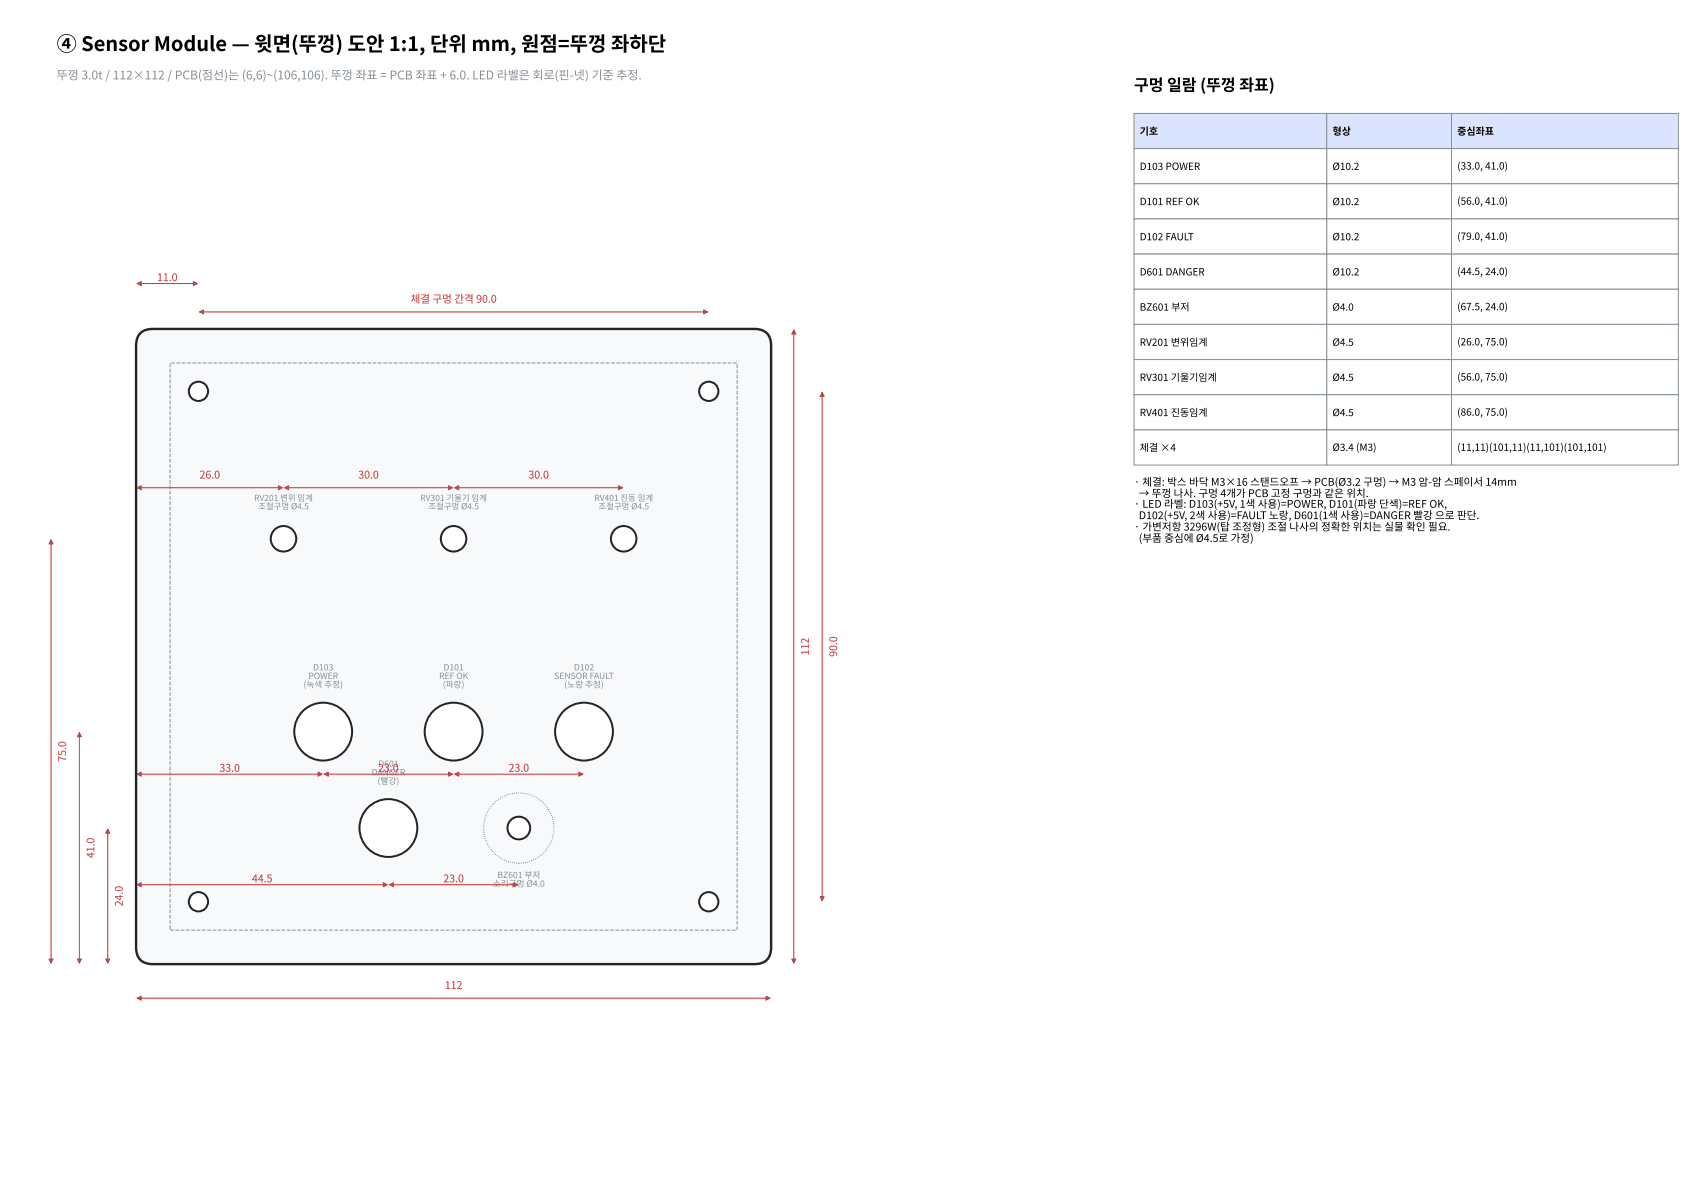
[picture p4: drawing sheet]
<svg xmlns="http://www.w3.org/2000/svg" width="297mm" height="210mm" viewBox="0 0 297 210" stroke-linecap="round" stroke-linejoin="round" font-family="sans-serif">
<defs><g id="words">
<text font-size="3.5" x="10" y="9">④ Sensor Module — 윗면(뚜껑) 도안 1:1, 단위 mm, 원점=뚜껑 좌하단</text>
<text font-size="2.8" x="200" y="16">구멍 일람 (뚜껑 좌표)</text>
<text font-size="2.1" fill="#868e96" x="10" y="14">뚜껑 3.0t / 112×112 / PCB(점선)는 (6,6)~(106,106). 뚜껑 좌표 = PCB 좌표 + 6.0. LED 라벨은 회로(핀-넷) 기준 추정.</text>
<g font-size="1.9" fill="#c92a2a">
<text x="27.7" y="49.6">11.0</text>
<text x="72.4" y="53.4">체결 구멍 간격 90.0</text>
<text x="35.2" y="84.4">26.0</text>
<text x="63.2" y="84.4">30.0</text>
<text x="93.2" y="84.4">30.0</text>
<text x="142.6" y="115.6" transform="rotate(-90 142.6 115.6)">112</text>
<text x="147.6" y="115.8" transform="rotate(-90 147.6 115.8)">90.0</text>
<text x="11.6" y="134.3" transform="rotate(-90 11.6 134.3)">75.0</text>
<text x="38.7" y="136.1">33.0</text>
<text x="66.7" y="136.1">23.0</text>
<text x="89.7" y="136.1">23.0</text>
<text x="16.6" y="151.3" transform="rotate(-90 16.6 151.3)">41.0</text>
<text x="44.4" y="155.6">44.5</text>
<text x="78.2" y="155.6">23.0</text>
<text x="21.6" y="159.8" transform="rotate(-90 21.6 159.8)">24.0</text>
<text x="78.4" y="174.4">112</text>
</g>
<g font-size="1.9">
<text x="200" y="85.6">· 체결: 박스 바닥 M3×16 스탠드오프 → PCB(Ø3.2 구멍) → M3 암-암 스페이서 14mm</text>
<text x="200" y="89.5">· LED 라벨: D103(+5V, 1색 사용)=POWER, D101(파랑 단색)=REF OK,</text>
<text x="200.8" y="87.7">→ 뚜껑 나사. 구멍 4개가 PCB 고정 구멍과 같은 위치.</text>
<text x="200" y="93.5">· 가변저항 3296W(탑 조정형) 조절 나사의 정확한 위치는 실물 확인 필요.</text>
<text x="200.8" y="91.5">D102(+5V, 2색 사용)=FAULT 노랑, D601(1색 사용)=DANGER 빨강 으로 판단.</text>
<text x="200.8" y="95.6">(부품 중심에 Ø4.5로 가정)</text>
</g>
<g font-size="1.8">
<text x="201" y="23.8">기호</text>
<text x="235" y="23.8">형상</text>
<text x="257" y="23.8">중심좌표</text>
<text x="201" y="30">D103 POWER</text>
<text x="235" y="30">Ø10.2</text>
<text x="257" y="29.9">(33.0, 41.0)</text>
<text x="201" y="36.2">D101 REF OK</text>
<text x="235" y="36.2">Ø10.2</text>
<text x="257" y="36.1">(56.0, 41.0)</text>
<text x="201" y="42.4">D102 FAULT</text>
<text x="235" y="42.4">Ø10.2</text>
<text x="257" y="42.3">(79.0, 41.0)</text>
<text x="201" y="48.6">D601 DANGER</text>
<text x="235" y="48.6">Ø10.2</text>
<text x="257" y="48.5">(44.5, 24.0)</text>
<text x="201" y="54.8">BZ601 부저</text>
<text x="235" y="54.8">Ø4.0</text>
<text x="257" y="54.7">(67.5, 24.0)</text>
<text x="201" y="61">RV201 변위임계</text>
<text x="235" y="61">Ø4.5</text>
<text x="257" y="60.9">(26.0, 75.0)</text>
<text x="201" y="67.2">RV301 기울기임계</text>
<text x="235" y="67.2">Ø4.5</text>
<text x="257" y="67.1">(56.0, 75.0)</text>
<text x="201" y="73.4">RV401 진동임계</text>
<text x="235" y="73.4">Ø4.5</text>
<text x="257" y="73.3">(86.0, 75.0)</text>
<text x="201" y="79.6">체결 ×4</text>
<text x="235" y="79.5">Ø3.4 (M3)</text>
<text x="257" y="79.5">(11,11)(101,11)(11,101)(101,101)</text>
</g>
<g font-size="1.5" fill="#868e96">
<text x="44.8" y="88.3">RV201 변위 임계</text>
<text x="45.5" y="89.8">조절구멍 Ø4.5</text>
<text x="74.1" y="88.3">RV301 기울기 임계</text>
<text x="75.5" y="89.8">조절구멍 Ø4.5</text>
<text x="104.8" y="88.3">RV401 진동 임계</text>
<text x="105.5" y="89.8">조절구멍 Ø4.5</text>
<text x="54.4" y="119.7">POWER</text>
<text x="55.2" y="118.2">D103</text>
<text x="77.4" y="119.7">REF OK</text>
<text x="78.2" y="118.2">D101</text>
<text x="97.7" y="119.7">SENSOR FAULT</text>
<text x="101.2" y="118.2">D102</text>
<text x="53.5" y="121.2">(녹색 추정)</text>
<text x="78.1" y="121.2">(파랑)</text>
<text x="99.5" y="121.2">(노랑 추정)</text>
<text x="65.5" y="136.7">DANGER</text>
<text x="66.7" y="135.2">D601</text>
<text x="66.6" y="138.2">(빨강)</text>
<text x="87.7" y="154.8">BZ601 부저</text>
<text x="86.9" y="156.3">소리구멍 Ø4.0</text>
</g>
</g></defs>
<path d="M25 58.6l1.2-.5 .8-.1h106a2.66 2.66 0 0 1 3 3v106a2.66 2.66 0 0 1-3 3h-106a2.66 2.66 0 0 1-3-3v-106a2.87 2.87 0 0 1 1-2.4z" fill="#f8f9fa" stroke="#212529" stroke-width=".42"/>
<path d="M30 64h100v100h-100z" fill="none" stroke="#868e96" stroke-width=".18" stroke-dasharray=".7 .3" stroke-linecap="butt"/>
<g fill="#fff" stroke="#212529" stroke-width=".35">
<circle cx="57" cy="129" r="5.1"/>
<circle cx="80" cy="129" r="5.1"/>
<circle cx="103" cy="129" r="5.1"/>
<circle cx="68.5" cy="146" r="5.1"/>
<circle cx="91.5" cy="146" r="2"/>
</g>
<circle cx="91.5" cy="146" r="6.2" fill="none" stroke="#1c7ed6" stroke-width=".18" stroke-dasharray=".1 .2" stroke-linecap="butt"/>
<g fill="#fff" stroke="#212529" stroke-width=".35">
<circle cx="50" cy="95" r="2.25"/>
<circle cx="80" cy="95" r="2.25"/>
<circle cx="110" cy="95" r="2.25"/>
<circle cx="35" cy="159" r="1.7"/>
<circle cx="125" cy="159" r="1.7"/>
<circle cx="35" cy="69" r="1.7"/>
<circle cx="125" cy="69" r="1.7"/>
</g>
<g fill="#dbe4ff" stroke="#868e96" stroke-width=".18">
<path d="M200 20h34v6.2h-34z"/>
<path d="M234 20h22v6.2h-22z"/>
<path d="M256 20h40v6.2h-40z"/>
</g>
<g fill="#fff" stroke="#868e96" stroke-width=".18">
<path d="M200 26.2h34v6.2h-34z"/>
<path d="M234 26.2h22v6.2h-22z"/>
<path d="M256 26.2h40v6.2h-40z"/>
<path d="M200 32.4h34v6.2h-34z"/>
<path d="M234 32.4h22v6.2h-22z"/>
<path d="M256 32.4h40v6.2h-40z"/>
<path d="M200 38.6h34v6.2h-34z"/>
<path d="M234 38.6h22v6.2h-22z"/>
<path d="M256 38.6h40v6.2h-40z"/>
<path d="M200 44.8h34v6.2h-34z"/>
<path d="M234 44.8h22v6.2h-22z"/>
<path d="M256 44.8h40v6.2h-40z"/>
<path d="M200 51h34v6.2h-34z"/>
<path d="M234 51h22v6.2h-22z"/>
<path d="M256 51h40v6.2h-40z"/>
<path d="M200 57.2h34v6.2h-34z"/>
<path d="M234 57.2h22v6.2h-22z"/>
<path d="M256 57.2h40v6.2h-40z"/>
<path d="M200 63.4h34v6.2h-34z"/>
<path d="M234 63.4h22v6.2h-22z"/>
<path d="M256 63.4h40v6.2h-40z"/>
<path d="M200 69.6h34v6.2h-34z"/>
<path d="M234 69.6h22v6.2h-22z"/>
<path d="M256 69.6h40v6.2h-40z"/>
<path d="M200 75.8h34v6.2h-34z"/>
<path d="M234 75.8h22v6.2h-22z"/>
<path d="M256 75.8h40v6.2h-40z"/>
</g>
<g fill="none" stroke="#c92a2a" stroke-width=".18">
<path d="M24.2 50h10.6M35.2 55h89.6M140 58.2v111.6M145 69.2v89.6M9 95.2v74.6M24.2 86h25.6M50.2 86h29.6M80.2 86h29.6M14 129.2v40.6M24.2 136.5h32.6M57.2 136.5h22.6M80.2 136.5h22.6"/>
<path d="M19 146.2v23.6M24.2 156h44.1M68.7 156h22.6M24.2 176h111.6"/>
</g>
<g fill="#c92a2a" stroke="#c92a2a" stroke-width=".18">
<path d="M56.1 136.1l.7 .4-.7 .4z"/>
<path d="M24.2 136.5l.7-.4v.8z"/>
<path d="M79.1 136.1l.7 .4-.7 .4z"/>
<path d="M57.2 136.5l.7-.4v.8z"/>
<path d="M102.1 136.1l.7 .4-.7 .4z"/>
<path d="M80.2 136.5l.7-.4v.8z"/>
<path d="M67.6 155.6l.7 .4-.7 .4z"/>
<path d="M24.2 156l.7-.4v.8z"/>
<path d="M90.6 155.6l.7 .4-.7 .4z"/>
<path d="M68.7 156l.7-.4v.8z"/>
<path d="M19 146.2l.4 .7h-.8z"/>
<path d="M18.6 169.1h.8l-.4 .7z"/>
<path d="M14 129.2l.4 .7h-.8z"/>
<path d="M13.6 169.1h.8l-.4 .7z"/>
<path d="M9 95.2l.4 .7h-.8z"/>
<path d="M8.6 169.1h.8l-.4 .7z"/>
<path d="M49.1 85.6l.7 .4-.7 .4z"/>
<path d="M24.2 86l.7-.4v.8z"/>
<path d="M79.1 85.6l.7 .4-.7 .4z"/>
<path d="M50.2 86l.7-.4v.8z"/>
<path d="M109.1 85.6l.7 .4-.7 .4z"/>
<path d="M80.2 86l.7-.4v.8z"/>
<path d="M135.1 175.6l.7 .4-.7 .4z"/>
<path d="M24.2 176l.7-.4v.8z"/>
<path d="M140 58.2l.4 .7h-.8z"/>
<path d="M139.6 169.1h.8l-.4 .7z"/>
<path d="M124.1 54.6l.7 .4-.7 .4z"/>
<path d="M35.2 55l.7-.4v.8z"/>
<path d="M145 69.2l.4 .7h-.8z"/>
<path d="M144.6 158.1h.8l-.4 .7z"/>
<path d="M34.1 49.6l.7 .4-.7 .4z"/>
<path d="M24.2 50l.7-.4v.8z"/>
</g>
<use href="#words"/>
</svg>
